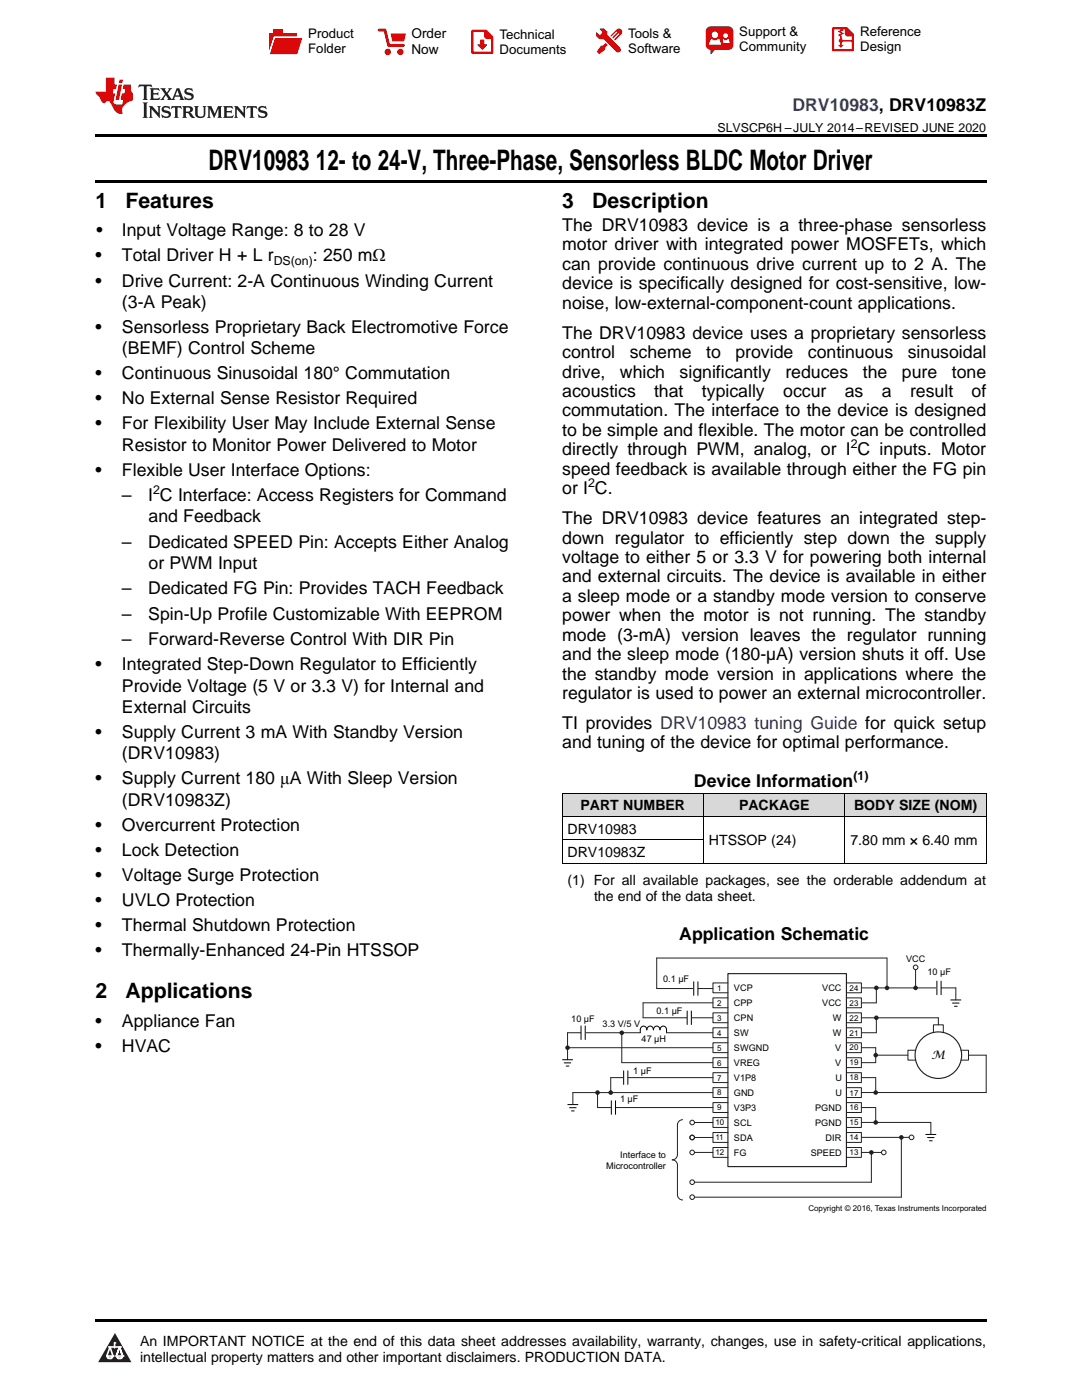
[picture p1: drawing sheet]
<svg xmlns="http://www.w3.org/2000/svg" width="216mm" height="279mm" viewBox="0 0 216 279" stroke-linecap="round" stroke-linejoin="round" font-family="sans-serif">
<defs><g id="words">
<g font-size="5.6">
<text x="41.6" y="33.9">DRV10983</text>
<text x="63" y="33.9">12- to 24-V, Three-Phase, Sensorless BLDC Motor Driver</text>
</g>
<g font-size="4.2">
<text x="19" y="41.5">1</text>
<text x="25" y="41.5">Features</text>
<text x="112.2" y="41.5">3</text>
<text x="118.2" y="41.5">Description</text>
<text x="19" y="199.2">2</text>
<text x="25" y="199.2">Applications</text>
</g>
<text font-size="3.5" fill="#00f" x="158.1" y="22.2">DRV10983, DRV10983Z</text>
<g font-size="3.5">
<text x="19.2" y="47.2">•</text>
<text x="24.3" y="47.2">Input Voltage Range: 8 to 28 V</text>
<text x="112.2" y="46.1">The DRV10983 device is a three-phase sensorless</text>
<text x="19" y="52.2">•</text>
<text x="24.3" y="52.2">Total Driver H + L r</text>
<text x="62.4" y="52.2">: 250 mΩ</text>
<text x="112.2" y="50">motor driver with integrated power MOSFETs, which</text>
<text x="112.2" y="53.9">can provide continuous drive current up to 2 A. The</text>
<text x="19" y="57.2">•</text>
<text x="24.3" y="57.2">Drive Current: 2-A Continuous Winding Current</text>
<text x="112.2" y="57.7">device is specifically designed for cost-sensitive, low-</text>
<text x="24.3" y="61.4">(3-A Peak)</text>
<text x="112.2" y="61.6">noise, low-external-component-count applications.</text>
<text x="19" y="66.4">•</text>
<text x="24.3" y="66.4">Sensorless Proprietary Back Electromotive Force</text>
<text x="24.3" y="70.7">(BEMF) Control Scheme</text>
<text x="112.2" y="67.6">The DRV10983 device uses a proprietary sensorless</text>
<text x="112.2" y="71.5">control</text>
<text x="125.7" y="71.5">scheme</text>
<text x="140.9" y="71.5">to</text>
<text x="146.7" y="71.5">provide</text>
<text x="161.2" y="71.5">continuous</text>
<text x="181.1" y="71.5">sinusoidal</text>
<text x="19" y="75.7">•</text>
<text x="24.3" y="75.7">Continuous Sinusoidal 180° Commutation</text>
<text x="112.2" y="75.4">drive,</text>
<text x="123.7" y="75.4">which</text>
<text x="135.6" y="75.4">significantly</text>
<text x="156.7" y="75.4">reduces</text>
<text x="172.2" y="75.4">the</text>
<text x="180" y="75.4">pure</text>
<text x="189.9" y="75.4">tone</text>
<text x="19" y="80.7">•</text>
<text x="24.3" y="80.7">No External Sense Resistor Required</text>
<text x="112.2" y="79.2">acoustics</text>
<text x="112.2" y="83.1">commutation. The interface to the device is designed</text>
<text x="130.5" y="79.2">that</text>
<text x="140.1" y="79.2">typically</text>
<text x="156.3" y="79.2">occur</text>
<text x="168.6" y="79.2">as</text>
<text x="176" y="79.2">a</text>
<text x="181.6" y="79.2">result</text>
<text x="193.9" y="79.2">of</text>
<text x="19" y="85.7">•</text>
<text x="24.3" y="85.7">For Flexibility User May Include External Sense</text>
<text x="24.3" y="89.9">Resistor to Monitor Power Delivered to Motor</text>
<text x="112.2" y="87">to be simple and flexible. The motor can be controlled</text>
<text x="19" y="94.9">•</text>
<text x="24.3" y="94.9">Flexible User Interface Options:</text>
<text x="112.2" y="90.9">directly through PWM, analog, or I C inputs. Motor</text>
<text x="112.2" y="94.8">speed feedback is available through either the FG pin</text>
<text x="24.3" y="100">–</text>
<text x="29.6" y="100">I C Interface: Access Registers for Command</text>
<text x="112.2" y="98.6">or I C.</text>
<text x="29.6" y="104.2">and Feedback</text>
<text x="112.2" y="104.6">The DRV10983 device features an integrated step-</text>
<text x="24.3" y="109.3">–</text>
<text x="29.6" y="109.3">Dedicated SPEED Pin: Accepts Either Analog</text>
<text x="29.6" y="113.6">or PWM Input</text>
<text x="112.2" y="108.5">down regulator to efficiently step down the supply</text>
<text x="112.2" y="112.4">voltage to either 5 or 3.3 V for powering both internal</text>
<text x="24.3" y="118.6">–</text>
<text x="29.6" y="118.6">Dedicated FG Pin: Provides TACH Feedback</text>
<text x="112.2" y="116.2">and external circuits. The device is available in either</text>
<text x="24.3" y="123.7">–</text>
<text x="29.6" y="123.7">Spin-Up Profile Customizable With EEPROM</text>
<text x="112.2" y="120.1">a sleep mode or a standby mode version to conserve</text>
<text x="112.2" y="124">power when the motor is not running. The standby</text>
<text x="24.3" y="128.8">–</text>
<text x="29.6" y="128.8">Forward-Reverse Control With DIR Pin</text>
<text x="112.2" y="127.9">mode (3-mA) version leaves the regulator running</text>
<text x="112.2" y="131.8">and the sleep mode (180-µA) version shuts it off. Use</text>
<text x="19" y="133.8">•</text>
<text x="24.3" y="133.8">Integrated Step-Down Regulator to Efficiently</text>
<text x="112.2" y="135.6">the standby mode version in applications where the</text>
<text x="24.3" y="138">Provide Voltage (5 V or 3.3 V) for Internal and</text>
<text x="24.3" y="142.3">External Circuits</text>
<text x="112.2" y="139.5">regulator is used to power an external microcontroller.</text>
<text x="19" y="147.3">•</text>
<text x="24.3" y="147.3">Supply Current 3 mA With Standby Version</text>
<text x="112.2" y="145.5">TI provides DRV10983 tuning Guide for quick setup</text>
<text x="112.2" y="149.4">and tuning of the device for optimal performance.</text>
<text x="24.3" y="151.5">(DRV10983)</text>
<text x="19" y="156.5">•</text>
<text x="24.3" y="156.5">Supply Current 180 μA With Sleep Version</text>
<text x="24.3" y="160.8">(DRV10983Z)</text>
<text x="138.5" y="157.1">Device Information</text>
<text x="19" y="165.8">•</text>
<text x="24.3" y="165.8">Overcurrent Protection</text>
<text x="19" y="170.8">•</text>
<text x="24.3" y="170.8">Lock Detection</text>
<text x="19" y="175.8">•</text>
<text x="24.3" y="175.8">Voltage Surge Protection</text>
<text x="19" y="180.8">•</text>
<text x="19" y="185.8">•</text>
<text x="24.3" y="180.8">UVLO Protection</text>
<text x="24.3" y="185.8">Thermal Shutdown Protection</text>
<text x="19" y="190.8">•</text>
<text x="24.3" y="190.8">Thermally-Enhanced 24-Pin HTSSOP</text>
<text x="135.5" y="187.5">Application Schematic</text>
<text x="19" y="205">•</text>
<text x="19" y="210">•</text>
<text x="24.3" y="205">Appliance Fan</text>
<text x="24.3" y="210">HVAC</text>
</g>
<g font-size="2.8">
<text x="115.8" y="161.7">PART NUMBER</text>
<text x="147.5" y="161.7">PACKAGE</text>
<text x="170.4" y="161.7">BODY SIZE (NOM)</text>
<text x="113.2" y="166.4">DRV10983</text>
<text x="113.2" y="171.1">DRV10983Z</text>
<text x="141.5" y="168.7">HTSSOP (24)</text>
<text x="169.7" y="168.7">7.80 mm × 6.40 mm</text>
<text x="113.2" y="176.6">(1) For all available packages, see the orderable addendum at</text>
<text x="118.5" y="179.7">the end of the data sheet.</text>
<text x="27.9" y="268.6">An IMPORTANT NOTICE at the end of this data sheet addresses availability, warranty, changes, use in safety-critical applications,</text>
<text x="27.9" y="271.8">intellectual property matters and other important disclaimers. PRODUCTION DATA.</text>
</g>
<g font-size="2.7">
<text x="82.1" y="7.7">Order</text>
<text x="82.1" y="10.7">Now</text>
</g>
<g font-size="2.6">
<text x="61.5" y="7.6">Product</text>
<text x="61.5" y="10.6">Folder</text>
<text x="99.7" y="7.8">Technical</text>
<text x="99.7" y="10.8">Documents</text>
<text x="125.3" y="7.6">Tools &amp;</text>
<text x="125.3" y="10.6">Software</text>
<text x="147.5" y="7.2">Support &amp;</text>
<text x="147.5" y="10.2">Community</text>
<text x="171.6" y="7.3">Reference</text>
<text x="171.6" y="10.2">Design</text>
</g>
<g font-size="2.5">
<text x="143.2" y="26.3">SLVSCP6H –JULY 2014–REVISED JUNE 2020</text>
<text x="54.6" y="52.9">DS(on)</text>
<text x="169.8" y="89.5">2</text>
<text x="30.6" y="98.6">2</text>
<text x="117.3" y="97.2">2</text>
<text x="170.3" y="155.7">(1)</text>
</g>
<text font-size="2.3" x="185.9" y="211.4">M</text>
<g font-size="1.8">
<text x="180.8" y="192">VCC</text>
<text x="132.3" y="196">0.1 µF</text>
<text x="146.5" y="197.8">VCP</text>
<text x="164.1" y="197.8">VCC</text>
<text x="185.1" y="194.6">10 µF</text>
<text x="131" y="202.3">0.1 µF</text>
<text x="146.5" y="200.8">CPP</text>
<text x="146.5" y="203.8">CPN</text>
<text x="164.1" y="200.8">VCC</text>
<text x="166.2" y="203.8">W</text>
<text x="114" y="204">10 µF</text>
<text x="120.2" y="204.9">3.3 V/5 V</text>
<text x="128" y="207.9">47 µH</text>
<text x="146.5" y="206.8">SW</text>
<text x="146.5" y="209.7">SWGND</text>
<text x="166.2" y="206.8">W</text>
<text x="166.7" y="209.7">V</text>
<text x="126.3" y="214.4">1 µF</text>
<text x="146.5" y="212.7">VREG</text>
<text x="146.5" y="215.7">V1P8</text>
<text x="166.7" y="212.7">V</text>
<text x="166.7" y="215.7">U</text>
<text x="123.7" y="220">1 µF</text>
<text x="146.5" y="218.7">GND</text>
<text x="146.5" y="221.7">V3P3</text>
<text x="162.7" y="221.7">PGND</text>
<text x="166.7" y="218.7">U</text>
<text x="146.5" y="224.7">SCL</text>
<text x="146.5" y="227.7">SDA</text>
<text x="162.7" y="224.7">PGND</text>
<text x="164.7" y="227.7">DIR</text>
<text x="120.9" y="233.2">Microcontroller</text>
<text x="123.8" y="231">Interface to</text>
<text x="146.5" y="230.6">FG</text>
<text x="161.8" y="230.6">SPEED</text>
</g>
<g font-size="1.6">
<text x="143.1" y="197.7">1</text>
<text x="169.5" y="197.7">24</text>
<text x="143.1" y="200.7">2</text>
<text x="143.1" y="203.7">3</text>
<text x="169.5" y="200.7">23</text>
<text x="169.5" y="203.7">22</text>
<text x="143.1" y="206.7">4</text>
<text x="143.1" y="209.7">5</text>
<text x="169.5" y="206.7">21</text>
<text x="169.5" y="209.6">20</text>
<text x="143.1" y="212.7">6</text>
<text x="143.1" y="215.6">7</text>
<text x="169.5" y="212.6">19</text>
<text x="169.5" y="215.6">18</text>
<text x="143.1" y="218.6">8</text>
<text x="143.1" y="221.6">9</text>
<text x="169.5" y="218.7">17</text>
<text x="169.5" y="221.6">16</text>
<text x="142.7" y="224.6">10</text>
<text x="142.7" y="227.6">11</text>
<text x="169.5" y="224.6">15</text>
<text x="169.5" y="227.5">14</text>
<text x="142.7" y="230.6">12</text>
<text x="169.5" y="230.5">13</text>
<text x="161.3" y="241.7">Copyright © 2016, Texas Instruments Incorporated</text>
</g>
</g></defs>
<g fill="#d8d8d8">
<path d="M112.2 158.4h28.2v4.6h-28.2z"/>
<path d="M140.4 158.4h28.2v4.6h-28.2z"/>
<path d="M168.6 158.4h28.2v4.6h-28.2z"/>
</g>
<path d="M22.9 266l3.3 5.9h-6.6z" fill-rule="evenodd" fill="#231f20"/>
<path d="M21.3 270.6h1.2l-.3 .5h-.3a.53 .53 0 0 1-.6-.5z" fill-rule="evenodd" fill="#fff"/>
<path d="M21.3 270.6h1.2l-.3 .5h-.3a.53 .53 0 0 1-.6-.5z" fill="none" stroke="#231f20" stroke-width=".33"/>
<path d="M21.3 270.6l1.2 .1-.3 .4h-.5z" fill="none" stroke="#fff" stroke-width=".33"/>
<path d="M22.9 268.9h.1" fill="none" stroke="#fff" stroke-width=".33"/>
<path d="M22.9 268v.9z" fill="#fff"/>
<path d="M22.9 268v.9z" fill="none" stroke="#fff" stroke-width=".33"/>
<circle cx="22.9" cy="268" r=".16" fill="#fff"/>
<path d="M21.8 268.8h.1" fill="none" stroke="#fff" stroke-width=".33"/>
<path d="M21.8 268.8h2.2z" fill="#fff"/>
<path d="M21.8 268.8h2.2z" fill="none" stroke="#fff" stroke-width=".33"/>
<circle cx="24" cy="268.8" r=".16" fill="#fff"/>
<path d="M23.2 270.6h.1" fill="none" stroke="#fff" stroke-width=".33"/>
<path d="M23.8 268.8l-.6 1.8z" fill-rule="evenodd" fill="#fff"/>
<path d="M23.8 268.8l-.6 1.8z" fill="none" stroke="#fff" stroke-width=".33"/>
<path d="M23.8 268.8l.7 1.8z" fill-rule="evenodd" fill="#fff"/>
<path d="M23.8 268.8l.7 1.8z" fill="none" stroke="#fff" stroke-width=".33"/>
<path d="M24.4 270.6h.1" fill="none" stroke="#fff" stroke-width=".33"/>
<circle cx="21.3" cy="270.6" r=".16" fill="#fff"/>
<path d="M22 268.8l-.7 1.8z" fill="#fff"/>
<path d="M22 268.8l-.7 1.8z" fill="none" stroke="#fff" stroke-width=".33"/>
<path d="M22 268.8l.5 1.8z" fill="#fff"/>
<path d="M22 268.8l.5 1.8z" fill="none" stroke="#fff" stroke-width=".33"/>
<circle cx="22.5" cy="270.6" r=".16" fill="#fff"/>
<path d="M23.3 270.6h1.2a.63 .63 0 0 1-.6 .5 .63 .63 0 0 1-.6-.5z" fill-rule="evenodd" fill="#fff"/>
<path d="M23.3 270.6h1.2a.63 .63 0 0 1-.6 .5 .63 .63 0 0 1-.6-.5z" fill="none" stroke="#231f20" stroke-width=".33"/>
<path d="M23.3 270.6h1.2l-.4 .5h-.5z" fill="none" stroke="#fff" stroke-width=".33"/>
<path d="M23.2 270.6h.1" fill="none" stroke="#fff" stroke-width=".33"/>
<circle cx="24.5" cy="270.6" r=".16" fill="#fff"/>
<path d="M19 263.2h177.8v.5h-177.8z" fill="#000"/>
<path d="M145.2 194.3h23.7v38.5h-23.7z" fill="none" stroke="#231f20" stroke-width=".23"/>
<g fill="none" stroke="#231f20" stroke-width=".2">
<path d="M145.2 196.2h-2.9v1.9h2.9M145.2 199.1h-2.9v2h2.9M168.9 196.2h3v1.9h-3M168.9 199.1h3v2h-3M171.9 197.2h18.8M174.9 197.1v3h-3M145.2 202.1h-2.9v2h2.9M145.2 205.1h-2.9v2h2.9M145.2 208.1h-2.9v2h2.9M145.2 211.1h-2.9v2h2.9M145.2 214.1h-2.9v1.9h2.9M145.2 217.1h-2.9v1.9h2.9"/>
<path d="M168.9 202.1h3v2h-3M168.9 205.1h3v2h-3M168.9 208.1h3v2h-3M168.9 211.1h3v2h-3M168.9 214.1h3v1.9h-3M168.9 217.1h3v1.9h-3M171.9 203.1h15.3M171.9 209.1h2.8M171.9 212.1h2.8M172 206.1h2.9M191.8 209.6h1.5v2h-1.5M145.2 220.1h-2.9v1.9h2.9"/>
<path d="M145.2 223h-2.9v2h2.9M145.2 226h-2.9v2h2.9M145.2 229h-2.9v2h2.9M168.9 220.1h3v1.9h-3M168.9 223h3v2h-3M168.9 226h3v2h-3M168.9 229h3v2h-3"/>
</g>
<circle cx="174.9" cy="197.1" r=".46" fill="#231f20"/>
<path d="M174.9 203.1v3" fill="none" stroke="#231f20" stroke-width=".2"/>
<circle cx="174.9" cy="203.1" r=".46" fill="#231f20"/>
<path d="M171.9 215.1h2.8M174.7 209.1v3M174.7 210.6h6.5M171.9 221h2.8M171.9 230h4" fill="none" stroke="#231f20" stroke-width=".2"/>
<circle cx="187.2" cy="210.6" r="4.6" fill="none" stroke="#231f20" stroke-width=".23"/>
<circle cx="174.7" cy="210.6" r=".46" fill="#231f20"/>
<path d="M177 197.2v-6h-46v6.1M182.7 209.6h-1.5v2h1.5M186.3 206v-1.5h1.9v1.5M187.2 203.1v1.4" fill="none" stroke="#231f20" stroke-width=".2"/>
<circle cx="177" cy="197.2" r=".46" fill="#231f20"/>
<path d="M131 197.3h11.3" fill="none" stroke="#231f20" stroke-width=".2"/>
<path d="M189.7 199.6h2M190.1 200.2h1.3M190.5 200.8h.5M113.3 220.4h2M113.6 221.1h1.4M114 221.7h.6M184.7 226.4h2M185.1 227h1.3M185.5 227.7h.5" fill="none" stroke="#000" stroke-width=".2"/>
<path d="M138.4 195.9h.9v2.7h-.9z" fill-rule="evenodd" fill="#fff"/>
<path d="M138.4 195.9v2.7M139.3 195.9v2.7" fill="none" stroke="#000" stroke-width=".2"/>
<path d="M182.7 193.5v3.7M190.7 197.2v2.4" fill="none" stroke="#231f20" stroke-width=".2"/>
<circle cx="182.7" cy="197.2" r=".46" fill="#231f20"/>
<g fill="none" stroke="#231f20" stroke-width=".2">
<circle cx="182.7" cy="193" r=".46"/>
<circle cx="138.1" cy="238.9" r=".46"/>
<circle cx="138.1" cy="235.9" r=".46"/>
<circle cx="176.3" cy="230" r=".46"/>
<circle cx="181.9" cy="227" r=".47"/>
</g>
<path d="M186.9 195.8h.9v2.7h-.9z" fill-rule="evenodd" fill="#fff"/>
<path d="M186.9 195.8v2.7M187.8 195.8v2.7" fill="none" stroke="#000" stroke-width=".2"/>
<path d="M174.7 215.1v2.9M193.3 210.6h3.5v7.4h-24.9M171.9 224h13.8M185.7 224v2.4" fill="none" stroke="#231f20" stroke-width=".2"/>
<circle cx="174.7" cy="218" r=".46" fill="#231f20"/>
<path d="M174.7 221v3" fill="none" stroke="#231f20" stroke-width=".2"/>
<circle cx="174.7" cy="224" r=".46" fill="#231f20"/>
<path d="M171.9 227h9.5M179.9 227v11.9" fill="none" stroke="#231f20" stroke-width=".2"/>
<circle cx="179.9" cy="227" r=".46" fill="#231f20"/>
<path d="M173.9 230v5.9" fill="none" stroke="#231f20" stroke-width=".2"/>
<circle cx="173.9" cy="230" r=".46" fill="#231f20"/>
<g fill="none" stroke="#231f20" stroke-width=".2">
<path d="M121.9 215.1h20.4M142.3 218h-28v2.4M119.2 221h23.1M136.2 223.5a1.04 1.04 0 0 0-1 1v5.9a1.04 1.04 0 0 1-1.1 1.1 1.04 1.04 0 0 1 1.1 1v5.9a1.04 1.04 0 0 0 1 1.1M138.6 238.9h41.3M138.6 235.9h35.3M138.6 230h3.7M138.6 227h3.7M138.6 224h3.7"/>
<circle cx="138.1" cy="230" r=".46"/>
<circle cx="138.1" cy="224" r=".46"/>
<circle cx="138.1" cy="227" r=".46"/>
</g>
<path d="M124.4 213.7h.9v2.7h-.9z" fill-rule="evenodd" fill="#fff"/>
<path d="M124.4 213.7v2.7M125.3 213.7v2.7" fill="none" stroke="#000" stroke-width=".2"/>
<path d="M122 219.7h.8v2.7h-.8z" fill-rule="evenodd" fill="#fff"/>
<path d="M122 219.7v2.7M122.8 219.7v2.7" fill="none" stroke="#000" stroke-width=".2"/>
<path d="M119.2 218v3" fill="none" stroke="#231f20" stroke-width=".2"/>
<circle cx="119.2" cy="218" r=".46" fill="#231f20"/>
<path d="M121.9 215.1v2.9" fill="none" stroke="#231f20" stroke-width=".2"/>
<circle cx="121.9" cy="218" r=".46" fill="#231f20"/>
<path d="M113.2 209.1h29.1" fill="none" stroke="#231f20" stroke-width=".2"/>
<circle cx="113.2" cy="209.1" r=".46" fill="#231f20"/>
<path d="M124.1 206.1v6M127.8 206.1h-14.6v5.4" fill="none" stroke="#231f20" stroke-width=".2"/>
<circle cx="124.1" cy="206.1" r=".46" fill="#231f20"/>
<path d="M124.1 212.1h18.2M142.3 200.1h-14v3h14" fill="none" stroke="#231f20" stroke-width=".2"/>
<path d="M112.2 211.5h2.1M112.6 212.1h1.3M113 212.8h.5" fill="none" stroke="#000" stroke-width=".2"/>
<path d="M137.1 201.8h.9v2.7h-.9z" fill-rule="evenodd" fill="#fff"/>
<path d="M137.1 201.8v2.7M138 201.8v2.7" fill="none" stroke="#000" stroke-width=".2"/>
<path d="M115.9 204.8h.9v2.7h-.9z" fill-rule="evenodd" fill="#fff"/>
<path d="M112.2 158.3h84.6M112.2 158.3v14M140.4 158.3v14M168.6 158.3v14M196.8 158.3v14M112.2 172.3h84.6M112.2 167.6h28.2M112.2 163h84.6M115.9 204.8v2.7M116.8 204.8v2.7M127.8 206.1a1.08 1.08 0 0 1 .4-1.3 .67 .67 0 0 1 .9 .7 .66 .66 0 0 1 .6-.7 .66 .66 0 0 1 .7 .7 .66 .66 0 0 1 .6-.7 .66 .66 0 0 1 .7 .7 .66 .66 0 0 1 .6-.7 .66 .66 0 0 1 .7 .7v.6" fill="none" stroke="#000" stroke-width=".2"/>
<path d="M133 206.1h9.3" fill="none" stroke="#231f20" stroke-width=".2"/>
<path d="M19 35.9h177.8v.5h-177.8zM19 26.8h177.8v.6h-177.8zM112.2 172.3h.1zM168.5 172.3h.1zM196.7 172.3h.1z" fill="#000"/>
<path d="M27.7 16.9l-.1 .6 .6-.3h.5v.2v2.2l-.2 .4h1l-.2-.4v-2.2v-.2h.5l.6 .3-.2-.6zM29.9 17.6l.2 .4v1.6l-.2 .4h1.9l.1-.6a1.09 1.09 0 0 1-1.3 .1v-.6h.6l.4 .2v-.7l-.2 .2h-.8v-.6l.2-.1a1.01 1.01 0 0 1 1 .3l-.1-.6zM32 17.6l.9 1.2-1 1.2h.9l-.2-.3 .5-.7 .5 .7-.3 .3h1.7l-.2-.3 .1-.4h1l.1 .4-.2 .3h1l-.3-.4-.7-2h-.5l-1 2.2-.8-1.1 .9-1.1h-.9l.2 .2-.4 .7-.4-.7 .2-.2zM35.4 18l.4 1h-.8zM37 17.7a.66 .66 0 0 0-.2 .8 .66 .66 0 0 0 .6 .4l.7 .2 .1 .2a.8 .8 0 0 1-.7 .4 .8 .8 0 0 1-.7-.5l.1 .8 .2-.2a.94 .94 0 0 0 1.1 .1 .94 .94 0 0 0 .4-.9 1.48 1.48 0 0 0-1.3-.6v-.4a1.1 1.1 0 0 1 1.2 .2l-.2-.6-.2 .1-.5-.1zM28.5 20.4l.2 .4v2.3l-.2 .4h1l-.2-.4v-2.3l.2-.4zM29.7 21.2l.2 .4v1.5l-.2 .4h.8l-.3-.4 .1-1.3 1.6 1.8v-2l.2-.4h-.7l.2 .2v1.1l-1.2-1.3zM32.5 21.3a.66 .66 0 0 0-.2 .8 .66 .66 0 0 0 .6 .4l.6 .2 .2 .2a.8 .8 0 0 1-.8 .4 .8 .8 0 0 1-.7-.5l.2 .7 .2-.1a.94 .94 0 0 0 1 .1 .94 .94 0 0 0 .5-1 1.47 1.47 0 0 0-1.3-.6l-.1-.3a1.1 1.1 0 0 1 1.3 .2l-.2-.6-.2 .1-.5-.2zM34.3 21.2l-.2 .6a.64 .64 0 0 1 .8-.3v1.6l-.2 .4h1l-.3-.4 .1-1.6a.66 .66 0 0 1 .8 .3l-.2-.6zM36.3 21.2l.3 .4v1.5l-.3 .4h1l-.2-.2v-.7h.5l.1 .1a.8 .8 0 0 0 1.2 .7l-1-1a.62 .62 0 0 0 .6-.5 .62 .62 0 0 0-.6-.7zM37.1 21.5h.1a.48 .48 0 0 1 .6 0 .48 .48 0 0 1 .1 .6l-.2 .1-.6 .1zM38.7 21.2l.2 .2a2.29 2.29 0 0 0 .4 2 1.05 1.05 0 0 0 1.7-.7v-1.3l.2-.2h-.8l.2 .4v1.1a.61 .61 0 0 1-.6 .6 .61 .61 0 0 1-.6-.6v-1.1l.3-.4zM41.3 21.2l.3 .4v1.5l-.3 .4h.8l-.2-.4v-1.4l.8 1.9 .9-1.9v1.4l-.2 .4h.9l-.2-.4v-1.5l.2-.4h-.8l-.7 1.5-.6-1.5zM44.5 21.2l.2 .4v1.5l-.2 .4h1.9l.2-.6a1.1 1.1 0 0 1-1.4 .2v-.7h.6l.4 .2v-.6l-.2 .1-.8 .1v-.6l.2-.1a1.02 1.02 0 0 1 1.1 .2l-.2-.5zM46.7 21.2l.2 .4v1.5l-.2 .4h.8l-.3-.4 .1-1.3 1.6 1.8v-2l.2-.4h-.7l.2 .2v1.1l-1.2-1.3zM49.3 21.2l-.1 .6a.64 .64 0 0 1 .8-.3v1.6l-.3 .4h1l-.2-.4v-1.6a.66 .66 0 0 1 .8 .3l-.1-.6zM51.7 21.3a.66 .66 0 0 0-.2 .7 .66 .66 0 0 0 .7 .5l.6 .2 .1 .2a.8 .8 0 0 1-.7 .4 .8 .8 0 0 1-.7-.5l.1 .7 .2-.1a.94 .94 0 0 0 1.1 .1 .94 .94 0 0 0 .4-1 1.48 1.48 0 0 0-1.2-.6l-.1-.3a1.1 1.1 0 0 1 1.2 .2l-.2-.6-.1 .1-.6-.2z" fill="#231f20"/>
<path d="M21.1 15.5v2.8h-2v.4l.9 .9a.96 .96 0 0 0 1 1 .59 .59 0 0 1 .5-.4 .59 .59 0 0 1 .5 .3l.4 .8a1.61 1.61 0 0 0 2.1 1.3 1.63 1.63 0 0 1 1.1-2.2l.9-.3v-1.5a1.6 1.6 0 0 1-.4-1.7h-1.4l-.2 .9h.5l-.2 .8h-.5l-.2 1v.3h.5l-.2 .9h-.7a.74 .74 0 0 1-1-.6l.3-1.6h-.5l.2-.8h.5l.1-.9h-.4v-1.4zM23.7 16.9l-.7 3h.8l.6-3zM23.8 15.9l-.1 .7h.7l.2-.7z" fill="#ee1d23"/>
<g fill="#d60000">
<path d="M54.5 5.8h2v.8h2.7v4.2h-5.5v-4.2h.8z" fill-rule="evenodd"/>
<path d="M54.8 7.5h5.6l-1.1 3.3h-5.6z" fill-rule="evenodd"/>
</g>
<path d="M54.7 7.4h5.7l-.1 .1h-5.5l-1.1 3.3z" fill-rule="evenodd" fill="#fff"/>
<path d="M54.7 7.4h5.7l-.1 .1h-5.5l-1.1 3.3z" fill="none" stroke="#fff" stroke-width=".2"/>
<path d="M75.6 6h1.2l.7 3.1h3" fill="none" stroke="#d60000" stroke-width=".56"/>
<g fill="#d60000">
<path d="M77.9 6.7h3.1l-.4 1.5h-2.3z" fill-rule="evenodd"/>
<circle cx="77.4" cy="10.4" r=".64"/>
<circle cx="79.9" cy="10.4" r=".64"/>
</g>
<path d="M94.3 6.2h2.7l1.2 1.2v3.1h-3.9z" fill="none" stroke="#d60000" stroke-width=".44"/>
<g fill="#d60000">
<path d="M95.8 7.9h.8v1h.6l-1 1.1-.9-1v-.1h.5z" fill-rule="evenodd"/>
<path d="M96.6 6.2h.4l1.2 1.2v.4h-1.2l-.4-.4z" fill-rule="evenodd"/>
<path d="M119.7 5.7h.8l.6 .6 .1 .7 2.5 2.5-.7 .8-2.4-2.3-1.1-.2-.5-.6v-.8l.7 .6 .5-.4v-.2l-.5-.5z" fill-rule="evenodd"/>
<path d="M119.9 9.1h.5l.5-.5 .4 .4-.5 .5-.1 .4-1.2 .9-.4-.5z" fill-rule="evenodd"/>
<path d="M123 5.9a.67 .67 0 0 1 1 0 .67 .67 0 0 1 0 .9z" fill-rule="evenodd"/>
<path d="M123 5.9l1 .9-1.2 1.2h-.2v-.2l.9-.9 .1-.2h-.2l-1 1h-.2v-.2l1-1v-.2h-.2l-1 1h-.2v-.2z" fill-rule="evenodd"/>
<circle cx="123.3" cy="9.9" r=".54"/>
</g>
<path d="M121.1 6.3l-.1 .7" fill="none" stroke="#d60000" stroke-width=".2"/>
<g fill="#d60000">
<path d="M141.1 5.5l.7-.2h3.6a.95 .95 0 0 1 .9 .9v2.8a.95 .95 0 0 1-.9 .9h-3.6a.95 .95 0 0 1-1-.9v-2.8z" fill-rule="evenodd"/>
<path d="M141.8 9.9h.9l-.8 .9h-.1z" fill-rule="evenodd"/>
</g>
<g fill="#fff">
<path d="M144.3 8.6h1.3z"/>
<path d="M141.9 7.8h.2l.2 .2h.7l.2-.2h.3l.4 1.1h-2.5z" fill-rule="evenodd"/>
<path d="M144.2 7.8h.2l.2 .2h.5l.1-.2h.2l.2 .8h-1.3z" fill-rule="evenodd"/>
<circle cx="142.6" cy="6.9" r=".65"/>
<circle cx="144.8" cy="7.1" r=".48"/>
</g>
<path d="M166.2 5.6h2.8l1.2 1.3v3.1h-4z" fill="none" stroke="#d60000" stroke-width=".44"/>
<path d="M167.8 7.3v1.8M167.8 8.1h2.3" fill="none" stroke="#d60000" stroke-width=".3"/>
<g fill="#d60000">
<path d="M168.6 5.6h.4l1.2 1.3v.4h-1.1l-.5-.6z" fill-rule="evenodd"/>
<circle cx="167.8" cy="8.1" r=".42"/>
<circle cx="169.1" cy="6.7" r=".55"/>
</g>
<g fill="#d60000">
<path d="M167.2 9h1.2l-.6 .5z"/>
<path d="M167.5 5.8h.6l.3 .2-.6 .3 .6 .4-.7 .3 .2 .3h-.2l-.5-.3 .6-.3-.6-.4 .6-.3z"/>
</g>
<use href="#words"/>
</svg>
